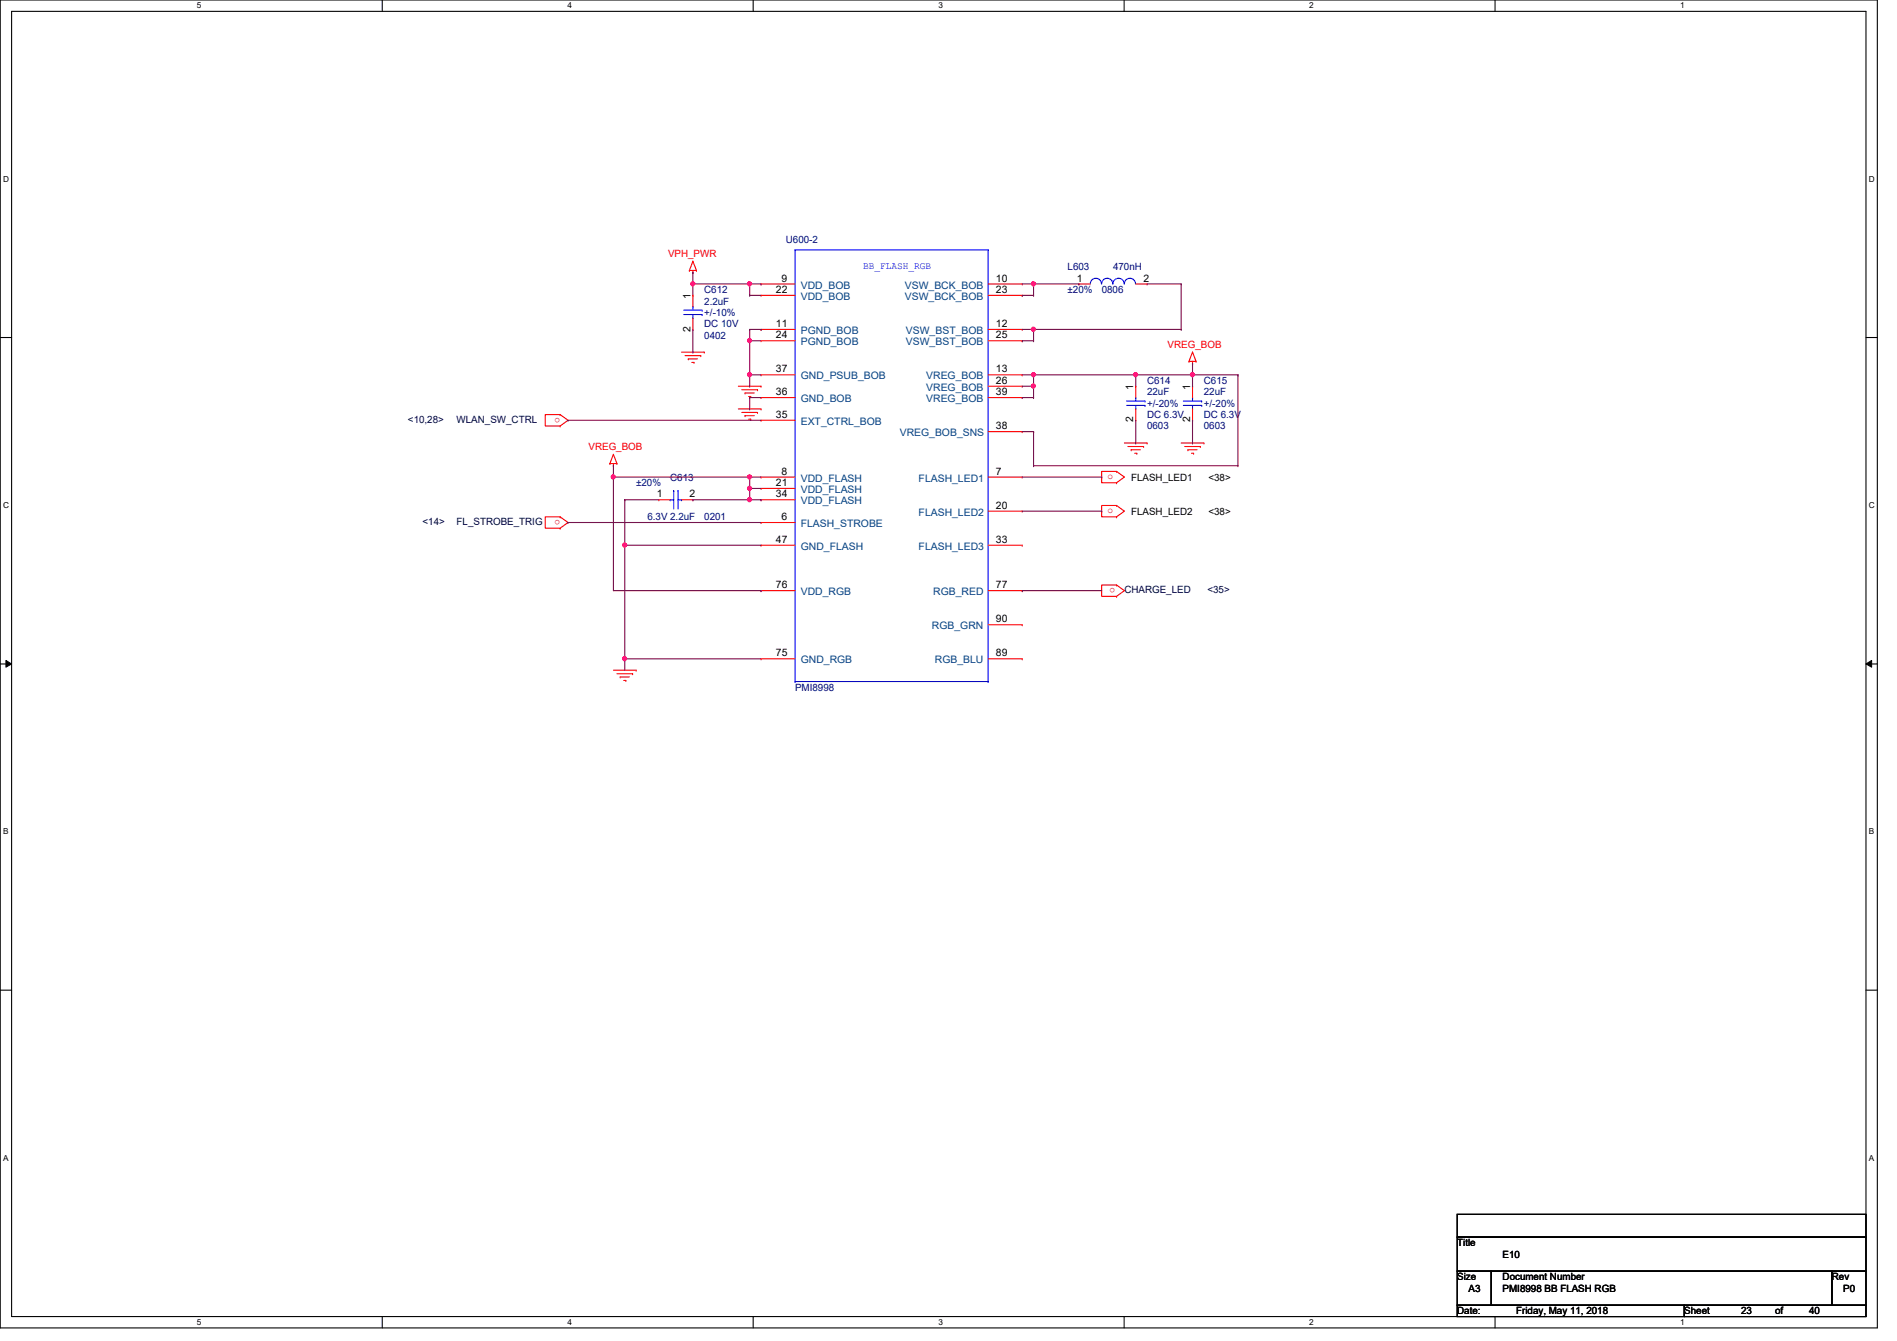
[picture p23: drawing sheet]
<svg xmlns="http://www.w3.org/2000/svg" width="297mm" height="210mm" viewBox="0 0 297 210" stroke-linecap="round" stroke-linejoin="round" font-family="sans-serif">
<defs><g id="words">
<g font-size="1.6" fill="#f00">
<text x="104.6" y="40.2">VPH_PWR</text>
<text x="182.8" y="54.4">VREG_BOB</text>
<text x="87.7" y="65.4" transform="rotate(180 87.7 65.4)">o</text>
<text x="92.2" y="70.4">VREG_BOB</text>
<text x="173.4" y="75">o</text>
<text x="87.7" y="81.4" transform="rotate(180 87.7 81.4)">o</text>
<text x="173.4" y="80.3">o</text>
<text x="174.6" y="92" transform="rotate(180 174.6 92)">o</text>
</g>
<g font-size="1.6" fill="#000080">
<text x="123.1" y="38.1">U600-2</text>
<text x="110.3" y="45.9">C612</text>
<text x="110.3" y="47.7">2.2uF</text>
<text x="167.2" y="42.3">L603</text>
<text x="167.2" y="45.9">±20%</text>
<text x="172.5" y="45.9">0806</text>
<text x="174.3" y="42.3">470nH</text>
<text x="110.3" y="53">0402</text>
<text x="110.3" y="51.2">DC 10V</text>
<text x="110.3" y="49.4">+/-10%</text>
<text x="179.6" y="60.1">C614</text>
<text x="179.6" y="61.9">22uF</text>
<text x="179.6" y="65.4">DC 6.3V</text>
<text x="179.6" y="63.7">+/-20%</text>
<text x="188.5" y="60.1">C615</text>
<text x="188.5" y="61.9">22uF</text>
<text x="188.5" y="65.4">DC 6.3V</text>
<text x="188.5" y="63.7">+/-20%</text>
<text x="179.6" y="67.2">0603</text>
<text x="188.5" y="67.2">0603</text>
<text x="99.6" y="76.1">±20%</text>
<text x="104.9" y="75.2">C613</text>
<text x="101.4" y="81.4">6.3V 2.2uF</text>
<text x="110.3" y="81.4">0201</text>
<text x="124.5" y="108.1">PMI8998</text>
</g>
<g font-size="1.6">
<text x="108.1" y="46.8" transform="rotate(-90 108.1 46.8)">1</text>
<text x="121.5" y="45.8">22</text>
<text x="122.4" y="44.1">9</text>
<text x="156" y="44.1">10</text>
<text x="156" y="45.8">23</text>
<text x="168.6" y="44.1">1</text>
<text x="179.1" y="44.1">2</text>
<text x="108.1" y="51.9" transform="rotate(-90 108.1 51.9)">2</text>
<text x="121.5" y="51.2">11</text>
<text x="121.5" y="53">24</text>
<text x="156" y="51.2">12</text>
<text x="156" y="53">25</text>
<text x="121.5" y="58.3">37</text>
<text x="156" y="58.3">13</text>
<text x="121.5" y="61.8">36</text>
<text x="121.5" y="65.4">35</text>
<text x="156" y="60.1">26</text>
<text x="156" y="61.8">39</text>
<text x="177.5" y="61" transform="rotate(-90 177.5 61)">1</text>
<text x="186.3" y="61" transform="rotate(-90 186.3 61)">1</text>
<text x="156" y="67.2">38</text>
<text x="177.5" y="66.1" transform="rotate(-90 177.5 66.1)">2</text>
<text x="186.3" y="66.1" transform="rotate(-90 186.3 66.1)">2</text>
<text x="102.8" y="77.9">1</text>
<text x="107.9" y="77.9">2</text>
<text x="121.5" y="76.1">21</text>
<text x="121.5" y="77.9">34</text>
<text x="122.4" y="74.3">8</text>
<text x="156" y="74.3">7</text>
<text x="177.1" y="75.2">FLASH_LED1</text>
<text x="189.2" y="75.2">&lt;38&gt;</text>
<text x="122.4" y="81.4">6</text>
<text x="156" y="79.6">20</text>
<text x="177.1" y="80.6">FLASH_LED2</text>
<text x="189.2" y="80.6">&lt;38&gt;</text>
<text x="121.5" y="85">47</text>
<text x="156" y="85">33</text>
<text x="121.5" y="92.1">76</text>
<text x="156" y="92.1">77</text>
<text x="156" y="97.4">90</text>
<text x="121.5" y="102.7">75</text>
<text x="156" y="102.7">89</text>
<text x="228.2" y="195.1">Title</text>
<text x="235.3" y="196.8">E10</text>
<text x="228.2" y="200.4">Size</text>
<text x="230" y="202.2">A3</text>
<text x="235.3" y="200.4">Document Number</text>
<text x="235.3" y="202.2">PMI8998 BB FLASH RGB</text>
<text x="286.8" y="200.4">Rev</text>
<text x="288.6" y="202.2">P0</text>
<text x="228.2" y="205.7">Date:</text>
<text x="237.4" y="205.7">Friday, May 11, 2018</text>
<text x="263.7" y="205.7">Sheet</text>
<text x="272.6" y="205.7">23</text>
<text x="278" y="205.7">of</text>
<text x="283.3" y="205.7">40</text>
</g>
<g font-size="1.6" fill="#004080">
<text x="125.4" y="45.2">VDD_BOB</text>
<text x="125.4" y="46.9">VDD_BOB</text>
<text x="141.7" y="45.2">VSW_BCK_BOB</text>
<text x="141.7" y="46.9">VSW_BCK_BOB</text>
<text x="125.4" y="52.3">PGND_BOB</text>
<text x="141.9" y="52.3">VSW_BST_BOB</text>
<text x="125.4" y="54.1">PGND_BOB</text>
<text x="125.4" y="59.4">GND_PSUB_BOB</text>
<text x="141.9" y="54.1">VSW_BST_BOB</text>
<text x="145" y="59.4">VREG_BOB</text>
<text x="125.4" y="62.9">GND_BOB</text>
<text x="145" y="61.2">VREG_BOB</text>
<text x="145" y="62.9">VREG_BOB</text>
<text x="125.4" y="66.5">EXT_CTRL_BOB</text>
<text x="140.9" y="68.3">VREG_BOB_SNS</text>
<text x="125.4" y="75.4">VDD_FLASH</text>
<text x="125.4" y="77.2">VDD_FLASH</text>
<text x="143.8" y="75.4">FLASH_LED1</text>
<text x="125.4" y="79">VDD_FLASH</text>
<text x="125.4" y="82.5">FLASH_STROBE</text>
<text x="143.8" y="80.7">FLASH_LED2</text>
<text x="125.4" y="86.1">GND_FLASH</text>
<text x="143.8" y="86.1">FLASH_LED3</text>
<text x="125.4" y="93.2">VDD_RGB</text>
<text x="146.1" y="93.2">RGB_RED</text>
<text x="145.9" y="98.5">RGB_GRN</text>
<text x="125.4" y="103.8">GND_RGB</text>
<text x="146.4" y="103.8">RGB_BLU</text>
</g>
<text font-size="1.6" fill="#00f" x="135.2" y="42.1">BB_FLASH_RGB</text>
<g font-size="1.6" fill="#000040">
<text x="63.9" y="66.2">&lt;10,28&gt;</text>
<text x="71.5" y="66.2">WLAN_SW_CTRL</text>
<text x="66.2" y="82.2">&lt;14&gt;</text>
<text x="71.5" y="82.2">FL_STROBE_TRIG</text>
<text x="176.1" y="92.8">CHARGE_LED</text>
<text x="189.1" y="92.8">&lt;35&gt;</text>
</g>
<g font-size="1.3">
<text x="30.8" y="1.3">5</text>
<text x="88.9" y="1.3">4</text>
<text x="146.9" y="1.3">3</text>
<text x="205" y="1.3">2</text>
<text x="263.1" y="1.3">1</text>
<text x=".5" y="28.4">D</text>
<text x="292.6" y="28.4">D</text>
<text x=".5" y="79.5">C</text>
<text x="292.6" y="79.5">C</text>
<text x=".5" y="130.6">B</text>
<text x="292.6" y="130.6">B</text>
<text x=".5" y="181.7">A</text>
<text x="292.6" y="181.7">A</text>
<text x="30.8" y="207.4">5</text>
<text x="88.9" y="207.4">4</text>
<text x="146.9" y="207.4">3</text>
<text x="205" y="207.4">2</text>
<text x="263.1" y="207.4">1</text>
</g>
</g></defs>
<path d="M0 0h294v207.9h-294zM1.8 1.8h290.4v204.3h-290.4z" fill="none" stroke="#000" stroke-width=".17"/>
<g fill="#fff">
<path d="M30.8 .2h.7v1.4h-.7z"/>
<path d="M30.8 206.2h.7v1.4h-.7z"/>
</g>
<path d="M59.9 0v1.8M59.9 206.1v1.8" fill="none" stroke="#000" stroke-width=".17"/>
<g fill="#fff">
<path d="M88.9 .2h.6v1.4h-.6z"/>
<path d="M88.9 206.2h.6v1.4h-.6z"/>
</g>
<path d="M117.9 0v1.8M117.9 206.1v1.8" fill="none" stroke="#000" stroke-width=".17"/>
<g fill="#fff">
<path d="M146.9 .2h.7v1.4h-.7z"/>
<path d="M146.9 206.2h.7v1.4h-.7z"/>
</g>
<path d="M176 0v1.8M176 206.1v1.8" fill="none" stroke="#000" stroke-width=".17"/>
<g fill="#fff">
<path d="M205 .2h.7v1.4h-.7z"/>
<path d="M205 206.2h.7v1.4h-.7z"/>
</g>
<path d="M234.1 0v1.8M234.1 206.1v1.8" fill="none" stroke="#000" stroke-width=".17"/>
<g fill="#fff">
<path d="M263.1 .2h.7v1.4h-.7z"/>
<path d="M263.1 206.2h.7v1.4h-.7z"/>
<path d="M.5 27.3h.9v1.4h-.9z"/>
<path d="M292.6 27.3h.9v1.4h-.9z"/>
<path d="M.5 78.4h.9v1.4h-.9z"/>
<path d="M292.6 78.4h.9v1.4h-.9z"/>
</g>
<path d="M0 52.8h1.8M292.2 52.8h1.8" fill="none" stroke="#000" stroke-width=".17"/>
<g fill="#fff">
<path d="M.5 129.5h.8v1.4h-.8z"/>
<path d="M292.6 129.5h.9v1.4h-.9z"/>
</g>
<path d="M0 103.9h1.8M292.2 103.9h1.8" fill="none" stroke="#000" stroke-width=".17"/>
<path d="M.9 103.4l.9 .5-.9 .5zM292.2 103.9l.9-.5v1z" fill="#000"/>
<path d="M.9 103.4l.9 .5-.9 .5zM292.2 103.9l.9-.5v1z" fill="none" stroke="#000" stroke-width=".16"/>
<g fill="#fff">
<path d="M.5 180.5h.8v1.4h-.8z"/>
<path d="M292.6 180.5h.9v1.4h-.9z"/>
</g>
<path d="M0 155h1.8M292.2 155h1.8M228.2 190.1h64v3.5h-64zM228.2 193.6h64v5.4h-64zM228.2 199h5.3v5.3h-5.3zM233.5 199h53.3v5.3h-53.3zM286.8 199h5.4v5.3h-5.4zM228.2 204.3h35.5v1.8h-35.5zM263.7 204.3h28.5v1.8h-28.5z" fill="none" stroke="#000" stroke-width=".17"/>
<g fill="none" stroke="#f00" stroke-width=".17">
<path d="M106.7 55.1h3.6M107.3 55.7h2.4M107.8 56.2h.1M107.8 56.2h1.4M107.9 42.3h.1M107.9 42.3h1.1M108.3 56.7h.4M108.5 42.7h.1M108.5 40.9h.1M108.5 46.2h.1M108.5 51.6h.1M108.5 42.3v.4"/>
<path d="M108.5 46.2v1.8M108.5 49.8v1.8M108.5 40.9l.5 1.4M108.5 40.9l-.6 1.4M108.7 56.7h.1M109 42.3h.1M109.7 55.7h.1M110.3 55.1h.1M119.2 44.4h.1M119.2 46.2h.1M119.2 51.6h.1M119.2 53.3h.1"/>
<path d="M119.2 58.7h.1M119.2 44.4h5.3M119.2 46.2h5.3M119.2 51.6h5.3M119.2 53.3h5.3M119.2 58.7h5.3M154.7 44.4h5.4M154.7 46.2h5.4M154.7 51.6h5.4M154.7 53.3h5.4M154.7 58.7h5.4M160.1 44.4h.1"/>
<path d="M160.1 46.2h.1M160.1 51.6h.1M160.1 53.3h.1M160.1 58.7h.1M168.9 44.4h.1M168.9 44.4h1.8M177.8 44.4h1.8M179.6 44.4h.1M186.2 56.6h.1M186.2 56.6h1.1M186.7 56.9h.1M186.7 55.1h.1"/>
<path d="M186.7 56.6v.3M186.7 55.1l.6 1.5M186.7 55.1l-.5 1.5M187.3 56.6h.1M87.7 66.7h.1M87.7 64.9h.1M87.7 64.9h-2.3v1.8h2.3M87.7 64.9l1.2 .9-1.2 .9M95.5 72.6h.1M95.5 72.6h1.1M96.1 72.9h.1M96.1 71.1h.1"/>
<path d="M96.1 72.6v.3M96.1 71.1l.5 1.5M96.1 71.1l-.6 1.5M96.6 72.6h.1M103.2 78.2h.1M103.2 78.2h1.7M106.7 78.2h1.8M108.5 78.2h.1M115.6 60.5h3.6M115.6 64h3.6M116.2 61h2.4M116.2 64.6h2.4"/>
<path d="M116.7 61.5h.1M116.7 65.1h.1M116.7 61.5h1.4M116.7 65.1h1.4M117.2 62.1h.4M117.2 65.6h.4M117.6 62.1h.1M117.6 65.6h.1M118.6 61h.1M118.6 64.6h.1M119.2 60.5h.1M119.2 64h.1"/>
<path d="M119.2 62.2h.1M119.2 65.8h.1M119.2 74.7h.1M119.2 76.5h.1M119.2 78.2h.1M119.2 62.2h5.3M119.2 65.8h5.3M119.2 74.7h5.3M119.2 76.5h5.3M119.2 78.2h5.3M154.7 60.5h5.4M154.7 62.2h5.4"/>
<path d="M154.7 74.7h5.4M154.7 67.6h5.4M160.1 60.5h.1M160.1 62.2h.1M160.1 67.6h.1M160.1 74.7h.1M174.8 73.8h.1M174.8 75.6h.1M174.8 73.8h-2.3v1.8h2.3M174.8 79.1h.1M174.8 79.1h-2.3v1.8h2.3M174.8 73.8l1.3 .9-1.3 .9"/>
<path d="M174.8 79.1l1.3 .9-1.3 .9M176.1 69.3h3.5M176.6 69.9h2.5M177.1 70.4h.1M177.1 70.4h1.5M177.7 71h.3M177.8 60.5h.1M177.8 65.8h.1M177.8 60.5v1.7M177.8 64v1.8M178 71h.1M179.1 69.9h.1"/>
<path d="M179.6 69.3h.1M185 69.3h3.5M185.5 69.9h2.5M186 70.4h.1M186 70.4h1.4M186.6 71h.3M186.7 60.5h.1M186.7 65.8h.1M186.7 60.5v1.7M186.7 64v1.8M186.9 71h.1M188 69.9h.1"/>
<path d="M188.5 69.3h.1M87.7 82.7h.1M87.7 80.9h.1M87.7 80.9h-2.3v1.8h2.3M87.7 80.9l1.2 .9-1.2 .9M119.2 81.8h.1M119.2 85.3h.1M119.2 92.5h.1M119.2 81.8h5.3M119.2 85.3h5.3M119.2 92.5h5.3M154.7 85.3h5.4"/>
<path d="M154.7 92.5h5.4M154.7 80h5.4M154.7 97.8h5.4M160.1 80h.1M160.1 85.3h.1M160.1 92.5h.1M160.1 97.8h.1M174.8 80.9h.1M174.8 93.3h.1M174.8 91.6h.1M174.8 91.6h-2.3v1.7h2.3M174.8 91.6l1.3 .9-1.3 .8"/>
<path d="M96.1 104.9h3.5M96.6 105.5h2.5M97.1 106h.1M97.1 106h1.4M97.7 106.5h.3M98 106.5h.1M99.1 105.5h.1M99.6 104.9h.1M119.2 103.1h.1M119.2 103.1h5.3M154.7 103.1h5.4M160.1 103.1h.1"/>
</g>
<g fill="none" stroke="#00f" stroke-width=".17">
<path d="M124.5 39.1h.1M124.5 39.1h30.2M124.5 39.1v67.6M154.7 39.1h.1M154.7 39.1v67.6M107.1 48.6h2.8M107.1 49.2h2.8M108.5 48h.1M108.5 49.8h.1M108.5 48v.6M108.5 49.2v.6M109.9 48.6h.1"/>
<path d="M109.9 49.2h.1M170.7 44.4a.87 .87 0 0 1 .9-.8 .87 .87 0 0 1 .9 .8M172.5 44.4a.87 .87 0 0 1 .9-.8 .87 .87 0 0 1 .8 .8M174.3 44.4a.87 .87 0 0 1 .9-.8 .87 .87 0 0 1 .8 .8M176.1 44.4a.87 .87 0 0 1 .8-.8 .87 .87 0 0 1 .9 .8M104.9 78.2h.1M104.9 78.2h.6M105.5 76.8h.1M105.5 76.8v2.9M106.2 76.8h.1M106.2 76.8v2.9M106.2 78.2h.5"/>
<path d="M106.7 78.2h.1M176.4 62.8h2.9M176.4 63.5h2.9M177.8 62.2h.1M177.8 64h.1M177.8 62.2v.6M177.8 63.5v.5M179.3 62.8h.1M179.3 63.5h.1M185.3 62.8h2.9M185.3 63.5h2.9M186.7 62.2h.1"/>
<path d="M186.7 64h.1M186.7 62.2v.6M186.7 63.5v.5M188.2 62.8h.1M188.2 63.5h.1M124.5 106.7h.1M124.5 106.7h30.2M154.7 106.7h.1"/>
</g>
<g fill="none" stroke="#800040" stroke-width=".17">
<path d="M117.4 46.2h.1M117.4 44.4h.1M117.4 53.3h.1M117.4 51.6h.1M117.4 58.7h.1M117.4 46.2h1.8M117.4 44.4v1.8M117.4 51.6v8.9M117.4 44.4h1.8M117.4 53.3h1.8M117.4 51.6h1.8M117.4 58.7h1.8"/>
<path d="M119.2 44.4h.1M119.2 51.6h.1M117.4 60.5h.1"/>
</g>
<circle cx="117.4" cy="53.3" r=".32" fill="#f0f"/>
<circle cx="117.4" cy="53.3" r=".32" fill="none" stroke="#f0f" stroke-width=".17"/>
<circle cx="117.4" cy="58.6" r=".32" fill="#f0f"/>
<circle cx="117.4" cy="58.6" r=".32" fill="none" stroke="#f0f" stroke-width=".17"/>
<path d="M108.5 44.4h.1M108.5 44.4h8.9" fill="none" stroke="#800040" stroke-width=".17"/>
<circle cx="117.4" cy="44.4" r=".32" fill="#f0f"/>
<circle cx="117.4" cy="44.4" r=".32" fill="none" stroke="#f0f" stroke-width=".17"/>
<circle cx="108.5" cy="44.4" r=".32" fill="#f0f"/>
<circle cx="108.5" cy="44.4" r=".32" fill="none" stroke="#f0f" stroke-width=".17"/>
<g fill="none" stroke="#800040" stroke-width=".17">
<path d="M108.5 42.7h.1M108.5 44.4h.1M108.5 55.1h.1M108.5 42.7v3.5M108.5 51.6v3.5M88.9 65.8h.1M88.9 65.8h30.3M117.4 74.7h.1M117.4 76.5h.1M117.4 78.2h.1M117.4 74.7h1.8M117.4 74.7v3.5"/>
<path d="M117.4 78.2h1.8M117.4 76.5h1.8M119.2 78.2h.1"/>
</g>
<circle cx="117.4" cy="76.4" r=".32" fill="#f0f"/>
<circle cx="117.4" cy="76.4" r=".32" fill="none" stroke="#f0f" stroke-width=".17"/>
<path d="M96.1 72.9h.1M96.1 72.9v1.8M97.8 78.2h.1M97.8 78.2h5.4M97.8 78.2v7.1M97.8 85.3h.1M97.8 85.3h21.4" fill="none" stroke="#800040" stroke-width=".17"/>
<circle cx="97.8" cy="85.3" r=".32" fill="#f0f"/>
<circle cx="97.8" cy="85.3" r=".32" fill="none" stroke="#f0f" stroke-width=".17"/>
<path d="M97.8 85.3h.1M97.8 85.3v17.8M97.8 103.1h.1M97.8 103.1h21.4" fill="none" stroke="#800040" stroke-width=".17"/>
<circle cx="97.8" cy="103.1" r=".32" fill="#f0f"/>
<circle cx="97.8" cy="103.1" r=".32" fill="none" stroke="#f0f" stroke-width=".17"/>
<path d="M96.1 74.7h21.3M117.4 74.7h.1M97.8 103.1h.1M97.8 103.1v1.8" fill="none" stroke="#800040" stroke-width=".17"/>
<circle cx="96" cy="74.6" r=".32" fill="#f0f"/>
<circle cx="96" cy="74.6" r=".32" fill="none" stroke="#f0f" stroke-width=".17"/>
<circle cx="117.4" cy="74.6" r=".32" fill="#f0f"/>
<circle cx="117.4" cy="74.6" r=".32" fill="none" stroke="#f0f" stroke-width=".17"/>
<path d="M108.5 78.2h.1M108.5 78.2h8.9" fill="none" stroke="#800040" stroke-width=".17"/>
<circle cx="117.4" cy="78.2" r=".32" fill="#f0f"/>
<circle cx="117.4" cy="78.2" r=".32" fill="none" stroke="#f0f" stroke-width=".17"/>
<g fill="none" stroke="#800040" stroke-width=".17">
<path d="M160.1 46.2h.1M160.1 53.3h.1M160.1 44.4h8.8M160.1 46.2h1.7M160.1 51.6h1.7M160.1 53.3h1.7M161.8 44.4h.1M161.8 46.2h.1M161.8 51.6h.1M161.8 53.3h.1M161.8 44.4v1.8M161.8 51.6v1.7"/>
<path d="M168.9 44.4h.1M96.1 74.7h.1M96.1 74.7v17.8h23.1M88.9 81.8h.1M88.9 81.8h30.3M119.2 92.5h.1"/>
</g>
<circle cx="161.8" cy="44.4" r=".32" fill="#f0f"/>
<circle cx="161.8" cy="44.4" r=".32" fill="none" stroke="#f0f" stroke-width=".17"/>
<path d="M161.8 51.6h.1M161.8 51.6h23.2M185 51.6h.1M185 44.4v7.2" fill="none" stroke="#800040" stroke-width=".17"/>
<circle cx="161.8" cy="51.5" r=".32" fill="#f0f"/>
<circle cx="161.8" cy="51.5" r=".32" fill="none" stroke="#f0f" stroke-width=".17"/>
<path d="M160.1 58.7h1.7M161.8 58.7h.1M161.8 58.7v1.8M179.6 44.4h5.4M185 44.4h.1M160.1 62.2h.1M160.1 62.2h1.7M160.1 60.5h1.7M161.8 60.5h.1" fill="none" stroke="#800040" stroke-width=".17"/>
<circle cx="161.8" cy="60.4" r=".32" fill="#f0f"/>
<circle cx="161.8" cy="60.4" r=".32" fill="none" stroke="#f0f" stroke-width=".17"/>
<path d="M161.8 58.7h16M177.8 58.7h.1M161.8 62.2h.1M161.8 60.5v1.7" fill="none" stroke="#800040" stroke-width=".17"/>
<circle cx="161.8" cy="58.6" r=".32" fill="#f0f"/>
<circle cx="161.8" cy="58.6" r=".32" fill="none" stroke="#f0f" stroke-width=".17"/>
<path d="M177.8 58.7h.1M177.8 58.7v1.8M177.8 58.7h8.9M186.7 56.9h.1M186.7 58.7h.1M186.7 56.9v3.6M160.1 67.6h1.7M161.8 67.6h.1M186.7 60.5h.1M186.7 69.3h.1M186.7 65.8v3.5" fill="none" stroke="#800040" stroke-width=".17"/>
<circle cx="177.8" cy="58.6" r=".32" fill="#f0f"/>
<circle cx="177.8" cy="58.6" r=".32" fill="none" stroke="#f0f" stroke-width=".17"/>
<circle cx="186.7" cy="58.6" r=".32" fill="#f0f"/>
<circle cx="186.7" cy="58.6" r=".32" fill="none" stroke="#f0f" stroke-width=".17"/>
<g fill="none" stroke="#800040" stroke-width=".17">
<path d="M186.7 58.7h7.1M193.8 58.7h.1M193.8 58.7v14.2M117.4 62.2h.1M117.4 64h.1M117.4 62.2h1.8M117.4 62.2v1.8M160.1 74.7h12.4M161.8 72.9h.1M161.8 67.6h.1M161.8 72.9h32M161.8 67.6v5.3"/>
<path d="M172.5 74.7h.1M177.8 69.3h.1M177.8 65.8v3.5M193.8 72.9h.1M160.1 92.5h.1M160.1 80h12.4M160.1 92.5h12.4M172.5 80h.1"/>
</g>
<circle cx="117.4" cy="53.3" r=".32" fill="#f0f"/>
<circle cx="117.4" cy="53.3" r=".32" fill="none" stroke="#f0f" stroke-width=".17"/>
<circle cx="117.4" cy="58.6" r=".32" fill="#f0f"/>
<circle cx="117.4" cy="58.6" r=".32" fill="none" stroke="#f0f" stroke-width=".17"/>
<circle cx="117.4" cy="44.4" r=".32" fill="#f0f"/>
<circle cx="117.4" cy="44.4" r=".32" fill="none" stroke="#f0f" stroke-width=".17"/>
<circle cx="108.5" cy="44.4" r=".32" fill="#f0f"/>
<circle cx="108.5" cy="44.4" r=".32" fill="none" stroke="#f0f" stroke-width=".17"/>
<circle cx="117.4" cy="76.4" r=".32" fill="#f0f"/>
<circle cx="117.4" cy="76.4" r=".32" fill="none" stroke="#f0f" stroke-width=".17"/>
<circle cx="97.8" cy="85.3" r=".32" fill="#f0f"/>
<circle cx="97.8" cy="85.3" r=".32" fill="none" stroke="#f0f" stroke-width=".17"/>
<circle cx="97.8" cy="103.1" r=".32" fill="#f0f"/>
<circle cx="97.8" cy="103.1" r=".32" fill="none" stroke="#f0f" stroke-width=".17"/>
<circle cx="96" cy="74.6" r=".32" fill="#f0f"/>
<circle cx="96" cy="74.6" r=".32" fill="none" stroke="#f0f" stroke-width=".17"/>
<circle cx="117.4" cy="74.6" r=".32" fill="#f0f"/>
<circle cx="117.4" cy="74.6" r=".32" fill="none" stroke="#f0f" stroke-width=".17"/>
<circle cx="117.4" cy="78.2" r=".32" fill="#f0f"/>
<circle cx="117.4" cy="78.2" r=".32" fill="none" stroke="#f0f" stroke-width=".17"/>
<circle cx="161.8" cy="44.4" r=".32" fill="#f0f"/>
<circle cx="161.8" cy="44.4" r=".32" fill="none" stroke="#f0f" stroke-width=".17"/>
<circle cx="161.8" cy="51.5" r=".32" fill="#f0f"/>
<circle cx="161.8" cy="51.5" r=".32" fill="none" stroke="#f0f" stroke-width=".17"/>
<circle cx="161.8" cy="60.4" r=".32" fill="#f0f"/>
<circle cx="161.8" cy="60.4" r=".32" fill="none" stroke="#f0f" stroke-width=".17"/>
<circle cx="161.8" cy="58.6" r=".32" fill="#f0f"/>
<circle cx="161.8" cy="58.6" r=".32" fill="none" stroke="#f0f" stroke-width=".17"/>
<circle cx="177.8" cy="58.6" r=".32" fill="#f0f"/>
<circle cx="177.8" cy="58.6" r=".32" fill="none" stroke="#f0f" stroke-width=".17"/>
<circle cx="186.7" cy="58.6" r=".32" fill="#f0f"/>
<circle cx="186.7" cy="58.6" r=".32" fill="none" stroke="#f0f" stroke-width=".17"/>
<use href="#words"/>
</svg>
